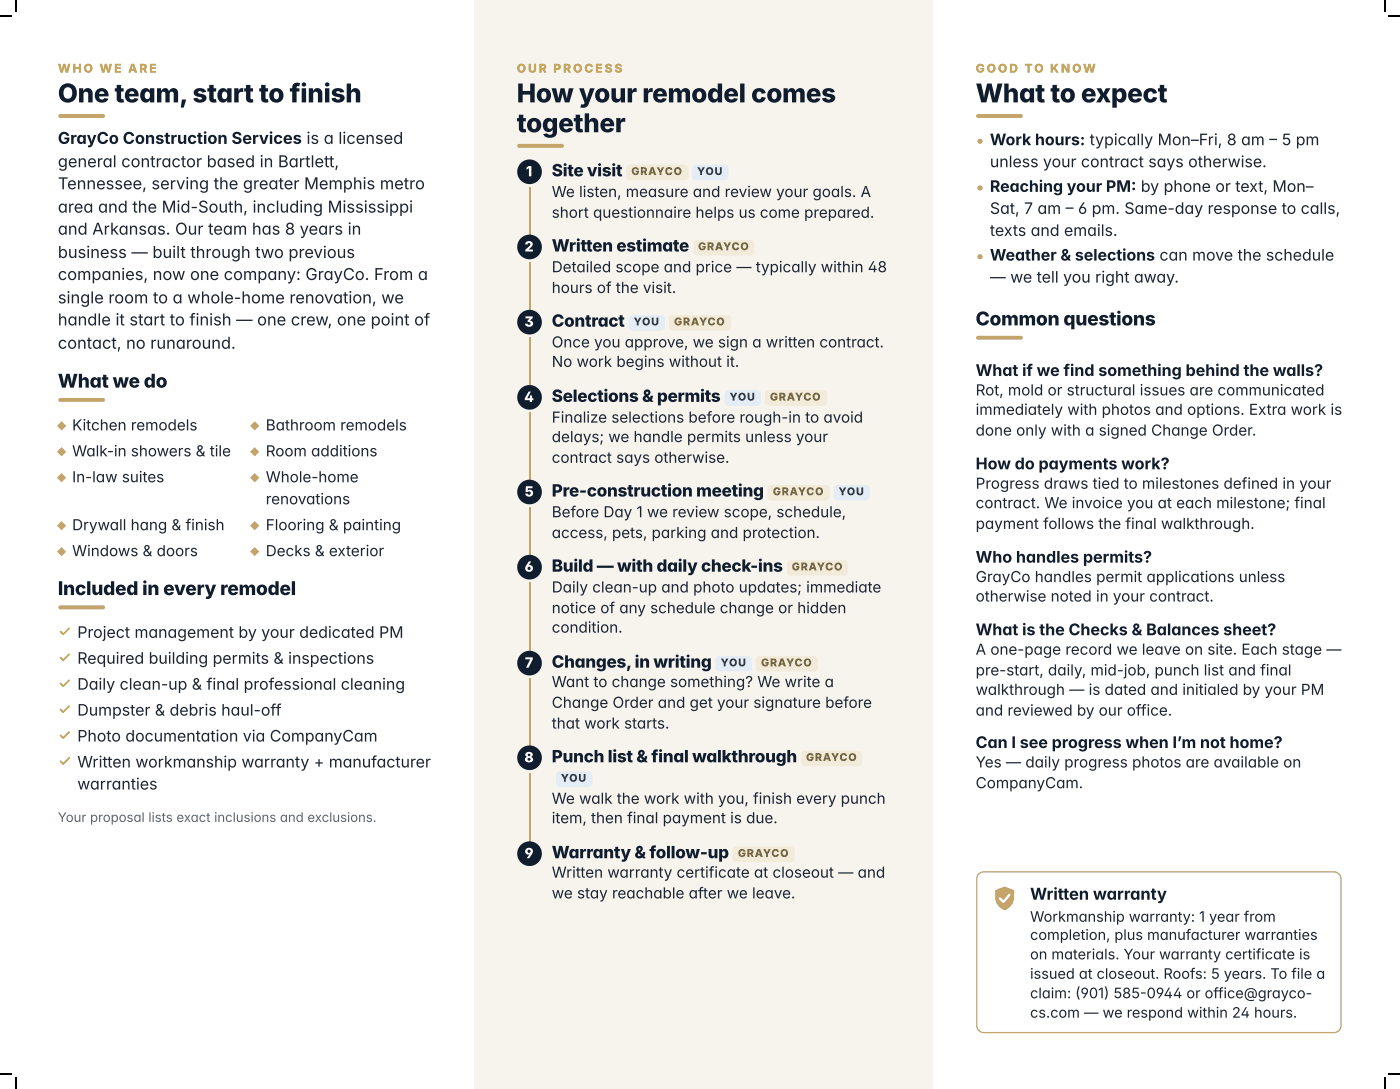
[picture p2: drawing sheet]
<svg xmlns="http://www.w3.org/2000/svg" width="286mm" height="222mm" viewBox="0 0 286 222" stroke-linecap="round" stroke-linejoin="round" font-family="sans-serif">
<defs><g id="words">
<g font-size="5.3" fill="#0f1d2f">
<text x="11.8" y="20.9">One team,start to finish</text>
<text x="105.5" y="20.9">How your remodel comes</text>
<text x="199.1" y="20.9">What to expect</text>
<text x="105.5" y="27">together</text>
</g>
<g font-size="3.9" fill="#0f1d2f">
<text x="199.1" y="66.4">Common questions</text>
<text x="11.8" y="79.1">What we do</text>
<text x="11.8" y="121.4">Included in every remodel</text>
</g>
<g font-size="3.5" fill="#0f1d2f">
<text x="112.6" y="36">Site visit</text>
<text x="112.6" y="51.3">Written estimate</text>
<text x="112.6" y="66.7">Contract</text>
<text x="112.6" y="82">Selections &amp; permits</text>
<text x="112.6" y="101.3">Pre-construction meeting</text>
<text x="112.6" y="116.7">Build — with daily check-ins</text>
<text x="112.6" y="136.3">Changes,in writing</text>
<text x="112.6" y="155.6">Punch list &amp; final walkthrough</text>
<text x="112.6" y="175.2">Warranty &amp; follow-up</text>
</g>
<g font-size="3.3" fill="#0f1d2f">
<text x="11.8" y="29.4">GrayCo Construction Services is a licensed</text>
<text x="199.1" y="76.7">What if we find something behind the walls?</text>
<text x="199.1" y="95.8">How do payments work?</text>
<text x="199.1" y="114.8">Who handles permits?</text>
<text x="199.1" y="129.6">What is the Checks &amp; Balances sheet?</text>
<text x="199.1" y="152.7">Can I see progress when I’m not home?</text>
<text x="210.2" y="183.6">Written warranty</text>
</g>
<g font-size="3.3" fill="#1d2532">
<text x="11.8" y="34.1">general contractor based in Bartlett,</text>
<text x="11.8" y="38.6">Tennessee, serving the greater Memphis metro</text>
<text x="11.8" y="43.4">area and the Mid-South, including Mississippi</text>
<text x="11.8" y="47.9">and Arkansas. Our team has 8 years in</text>
<text x="11.8" y="52.7">business — built through two previous</text>
<text x="11.8" y="57.1">companies, now one company: GrayCo. From a</text>
<text x="11.8" y="61.9">single room to a whole-home renovation, we</text>
<text x="11.8" y="66.4">handle it start to finish — one crew, one point of</text>
<text x="11.8" y="71.2">contact, no runaround.</text>
</g>
<g font-size="3.2" fill="#0f1d2f">
<text x="202" y="29.6">Work hours: typically Mon–Fri, 8 am – 5 pm</text>
<text x="202" y="39.2">Reaching your PM: by phone or text, Mon–</text>
<text x="202" y="53.2">Weather &amp; selections can move the schedule</text>
</g>
<g font-size="3.2" fill="#1d2532">
<text x="202" y="34.1">unless your contract says otherwise.</text>
<text x="202" y="43.7">Sat, 7 am – 6 pm. Same-day response to calls,</text>
<text x="202" y="48.2">texts and emails.</text>
<text x="202" y="57.7">— we tell you right away.</text>
<text x="15.8" y="130.2">Project management by your dedicated PM</text>
<text x="15.8" y="135.5">Required building permits &amp; inspections</text>
<text x="15.8" y="140.8">Daily clean-up &amp; final professional cleaning</text>
<text x="15.8" y="146">Dumpster &amp; debris haul-off</text>
<text x="15.8" y="151.3">Photo documentation via CompanyCam</text>
<text x="15.8" y="156.6">Written workmanship warranty + manufacturer</text>
<text x="15.8" y="161.1">warranties</text>
</g>
<g font-size="3.1" fill="#1d2532">
<text x="112.6" y="40.2">We listen, measure and review your goals. A</text>
<text x="112.6" y="44.4">short questionnaire helps us come prepared.</text>
<text x="112.6" y="55.6">Detailed scope and price — typically within 48</text>
<text x="112.6" y="59.8">hours of the visit.</text>
<text x="112.6" y="70.9">Once you approve, we sign a written contract.</text>
<text x="112.6" y="74.9">No work begins without it.</text>
<text x="199.1" y="80.7">Rot, mold or structural issues are communicated</text>
<text x="14.7" y="87.8">Kitchen remodels</text>
<text x="54.2" y="87.8">Bathroom remodels</text>
<text x="112.6" y="86.3">Finalize selections before rough-in to avoid</text>
<text x="199.1" y="84.7">immediately with photos and options. Extra work is</text>
<text x="199.1" y="88.9">done only with a signed Change Order.</text>
<text x="14.7" y="93.1">Walk-in showers &amp; tile</text>
<text x="54.2" y="93.1">Room additions</text>
<text x="112.6" y="90.2">delays; we handle permits unless your</text>
<text x="112.6" y="94.5">contract says otherwise.</text>
<text x="14.7" y="98.4">In-law suites</text>
<text x="54.2" y="98.4">Whole-home</text>
<text x="199.1" y="99.7">Progress draws tied to milestones defined in your</text>
<text x="54.2" y="102.9">renovations</text>
<text x="112.6" y="105.6">Before Day 1 we review scope, schedule,</text>
<text x="199.1" y="103.7">contract. We invoice you at each milestone; final</text>
<text x="199.1" y="107.9">payment follows the final walkthrough.</text>
<text x="14.7" y="108.2">Drywall hang &amp; finish</text>
<text x="14.7" y="113.5">Windows &amp; doors</text>
<text x="54.2" y="108.2">Flooring &amp; painting</text>
<text x="54.2" y="113.5">Decks &amp; exterior</text>
<text x="112.6" y="109.8">access, pets, parking and protection.</text>
<text x="199.1" y="118.8">GrayCo handles permit applications unless</text>
<text x="112.6" y="120.9">Daily clean-up and photo updates; immediate</text>
<text x="112.6" y="125.1">notice of any schedule change or hidden</text>
<text x="199.1" y="122.8">otherwise noted in your contract.</text>
<text x="112.6" y="129.1">condition.</text>
<text x="199.1" y="133.6">A one-page record we leave on site. Each stage —</text>
<text x="199.1" y="137.8">pre-start, daily, mid-job, punch list and final</text>
<text x="112.6" y="140.2">Want to change something? We write a</text>
<text x="199.1" y="141.8">walkthrough — is dated and initialed by your PM</text>
<text x="112.6" y="144.5">Change Order and get your signature before</text>
<text x="112.6" y="148.7">that work starts.</text>
<text x="199.1" y="146">and reviewed by our office.</text>
<text x="199.1" y="156.6">Yes — daily progress photos are available on</text>
<text x="199.1" y="160.9">CompanyCam.</text>
<text x="112.6" y="164">We walk the work with you, finish every punch</text>
<text x="112.6" y="168">item, then final payment is due.</text>
<text x="112.6" y="179.1">Written warranty certificate at closeout — and</text>
<text x="112.6" y="183.4">we stay reachable after we leave.</text>
</g>
<g font-size="3" fill="#1d2532">
<text x="210.2" y="188.1">Workmanship warranty: 1 year from</text>
<text x="210.2" y="191.8">completion, plus manufacturer warranties</text>
<text x="210.2" y="195.8">on materials. Your warranty certificate is</text>
<text x="210.2" y="199.8">issued at closeout. Roofs: 5 years. To file a</text>
<text x="210.2" y="203.7">claim: (901) 585-0944 or office@grayco-</text>
<text x="210.2" y="207.7">cs.com — we respond within 24 hours.</text>
</g>
<g font-size="2.9" fill="#fff">
<text x="107.3" y="36">1</text>
<text x="107.1" y="51.3">2</text>
<text x="107" y="66.7">3</text>
<text x="107" y="82">4</text>
<text x="107" y="101.3">5</text>
<text x="107.1" y="116.7">6</text>
<text x="107.1" y="136.3">7</text>
<text x="107" y="155.6">8</text>
<text x="107.1" y="175.2">9</text>
</g>
<text font-size="2.7" fill="#586374" x="11.8" y="167.7">Your proposal lists exact inclusions and exclusions.</text>
<g font-size="2.5" fill="#b8902f">
<text x="11.8" y="14.8">WHO WE ARE</text>
<text x="105.5" y="14.8">OUR PROCESS</text>
<text x="199.1" y="14.8">GOOD TO KNOW</text>
</g>
<g font-size="2.2" fill="#7a5b12">
<text x="128.9" y="35.7">GRAYCO</text>
<text x="142.5" y="51.1">GRAYCO</text>
<text x="137.6" y="66.4">GRAYCO</text>
<text x="157.2" y="81.8">GRAYCO</text>
<text x="157.7" y="101.1">GRAYCO</text>
<text x="161.6" y="116.4">GRAYCO</text>
<text x="155.3" y="136">GRAYCO</text>
<text x="164.5" y="155.3">GRAYCO</text>
<text x="150.6" y="174.9">GRAYCO</text>
</g>
<g font-size="2.2" fill="#1a3a5f">
<text x="142.3" y="35.7">YOU</text>
<text x="129.3" y="66.4">YOU</text>
<text x="148.9" y="81.8">YOU</text>
<text x="171.1" y="101.1">YOU</text>
<text x="147.1" y="136">YOU</text>
<text x="114.5" y="159.5">YOU</text>
</g>
</g></defs>
<path d="M96.8 0h93.7v222.2h-93.7z" fill="#f7f4ee"/>
<g fill="#c4a469">
<path d="M12 23.4l.3-.1h8.7a.4 .4 0 0 1 .4 .4 .4 .4 0 0 1-.4 .4h-8.7l-.4-.3z"/>
<path d="M12 81.3l.3-.1h8.7a.4 .4 0 0 1 .4 .4 .4 .4 0 0 1-.4 .4h-8.7l-.4-.2z"/>
<path d="M12 123.7l.3-.1h8.7a.4 .4 0 0 1 .4 .4 .4 .4 0 0 1-.4 .4h-8.7l-.4-.3z"/>
<path d="M12.6 86l.9 .9-.9 1-1-1z"/>
<path d="M52 86l.9 .9-.9 1-.9-1z"/>
<path d="M12.6 91.3l.9 .9-.9 .9-1-.9z"/>
<path d="M52 91.3l.9 .9-.9 .9-.9-.9z"/>
<path d="M12.6 96.6l.9 .9-.9 .9-1-.9z"/>
<path d="M52 96.6l.9 .9-.9 .9-.9-.9z"/>
<path d="M12.6 106.4l.9 .9-.9 .9-1-.9z"/>
<path d="M52 106.4l.9 .9-.9 .9-.9-.9z"/>
<path d="M12.6 111.6l.9 1-.9 .9-1-.9z"/>
<path d="M52 111.6l.9 1-.9 .9-.9-.9z"/>
</g>
<path d="M14.1 128.2l-1.2 1.3-.6-.6M14.1 133.5l-1.2 1.3-.6-.6M14.1 138.8l-1.2 1.2-.6-.5M14.1 144.1l-1.2 1.2-.6-.5M14.1 149.4l-1.2 1.2-.6-.5M14.1 154.7l-1.2 1.2-.6-.5" fill="none" stroke="#b8902f" stroke-width=".33"/>
<path d="M96.8 3.2h93.7v215.9h-93.7z" fill="#f7f4ee"/>
<path d="M105.7 29.5l.3-.1h8.7a.4 .4 0 0 1 .4 .4 .4 .4 0 0 1-.4 .4h-8.7l-.4-.3z" fill="#c4a469"/>
<path d="M128 33.8l.6-.2h11.1a.79 .79 0 0 1 .8 .8v1.6a.79 .79 0 0 1-.8 .8h-11.1a.79 .79 0 0 1-.8-.8v-1.8z" fill="#f3ebd9"/>
<path d="M141.5 33.8l.6-.2h5.8a.79 .79 0 0 1 .8 .8v1.6a.79 .79 0 0 1-.8 .8h-5.8a.79 .79 0 0 1-.8-.8v-1.8z" fill="#e4ecf6"/>
<circle cx="108.1" cy="35.1" r="2.51" fill="#0f1d2f"/>
<path d="M108.1 38.1v9.8" fill="none" stroke="#c4a469" stroke-width=".26"/>
<path d="M141.8 49.2l.5-.3h10.9a.79 .79 0 0 1 .8 .8v1.6a.79 .79 0 0 1-.8 .8h-10.9a.79 .79 0 0 1-.7-.8v-1.7z" fill="#f3ebd9"/>
<circle cx="108.1" cy="50.4" r="2.51" fill="#0f1d2f"/>
<path d="M108.1 53.4v9.8" fill="none" stroke="#c4a469" stroke-width=".26"/>
<path d="M128.6 64.5l.5-.2h5.8a.79 .79 0 0 1 .8 .8v1.6a.79 .79 0 0 1-.8 .8h-5.8a.79 .79 0 0 1-.8-.8v-1.8z" fill="#e4ecf6"/>
<path d="M136.8 64.5l.5-.2h11.1a.79 .79 0 0 1 .8 .8v1.6a.79 .79 0 0 1-.8 .8h-11.1a.79 .79 0 0 1-.8-.8v-1.8z" fill="#f3ebd9"/>
<circle cx="108.1" cy="65.7" r="2.51" fill="#0f1d2f"/>
<path d="M108.1 68.8v9.8" fill="none" stroke="#c4a469" stroke-width=".26"/>
<path d="M148.1 79.9l.6-.3h5.8a.79 .79 0 0 1 .8 .8v1.6a.79 .79 0 0 1-.8 .8h-5.8a.79 .79 0 0 1-.8-.8v-1.7z" fill="#e4ecf6"/>
<path d="M156.3 79.9l.6-.3h11.1a.79 .79 0 0 1 .8 .8v1.6a.79 .79 0 0 1-.8 .8h-11.1a.79 .79 0 0 1-.8-.8v-1.7z" fill="#f3ebd9"/>
<circle cx="108.1" cy="81.1" r="2.51" fill="#0f1d2f"/>
<path d="M108.1 84.1v13.8" fill="none" stroke="#c4a469" stroke-width=".26"/>
<path d="M156.9 99.2l.5-.2h11.1a.79 .79 0 0 1 .8 .7v1.6a.79 .79 0 0 1-.8 .8h-11.1a.79 .79 0 0 1-.8-.8v-1.7z" fill="#f3ebd9"/>
<path d="M170.4 99.2l.5-.2h5.8a.79 .79 0 0 1 .8 .7v1.6a.79 .79 0 0 1-.8 .8h-5.8a.79 .79 0 0 1-.8-.8v-1.7z" fill="#e4ecf6"/>
<circle cx="108.1" cy="100.4" r="2.51" fill="#0f1d2f"/>
<path d="M108.1 103.5v9.7" fill="none" stroke="#c4a469" stroke-width=".26"/>
<path d="M160.8 114.5l.6-.2h10.8a.79 .79 0 0 1 .8 .8v1.6a.79 .79 0 0 1-.8 .8h-10.8a.79 .79 0 0 1-.8-.8v-1.8z" fill="#f3ebd9"/>
<circle cx="108.1" cy="115.8" r="2.51" fill="#0f1d2f"/>
<path d="M108.1 118.8v14" fill="none" stroke="#c4a469" stroke-width=".26"/>
<path d="M146.3 134.1l.5-.2h5.9a.79 .79 0 0 1 .8 .8v1.6a.79 .79 0 0 1-.8 .8h-5.9a.79 .79 0 0 1-.8-.8l.1-1.8z" fill="#e4ecf6"/>
<path d="M154.5 134.1l.5-.2h11.2a.79 .79 0 0 1 .8 .8v1.6a.79 .79 0 0 1-.8 .8h-11.2a.79 .79 0 0 1-.7-.8v-1.8z" fill="#f3ebd9"/>
<circle cx="108.1" cy="135.3" r="2.51" fill="#0f1d2f"/>
<path d="M108.1 138.4v13.7" fill="none" stroke="#c4a469" stroke-width=".26"/>
<path d="M163.7 153.4l.6-.2h10.9a.79 .79 0 0 1 .7 .8v1.6a.79 .79 0 0 1-.7 .8h-10.9a.79 .79 0 0 1-.8-.8v-1.8z" fill="#f3ebd9"/>
<path d="M113.7 157.7l.6-.3h5.8a.79 .79 0 0 1 .8 .8v1.6a.79 .79 0 0 1-.8 .8h-5.8a.79 .79 0 0 1-.8-.8v-1.7z" fill="#e4ecf6"/>
<circle cx="108.1" cy="154.6" r="2.51" fill="#0f1d2f"/>
<path d="M108.1 157.7v14" fill="none" stroke="#c4a469" stroke-width=".26"/>
<path d="M149.7 173l.6-.2h11.1a.79 .79 0 0 1 .8 .8v1.6a.79 .79 0 0 1-.8 .7h-11.1a.79 .79 0 0 1-.8-.7v-1.8z" fill="#f3ebd9"/>
<circle cx="108.1" cy="174.2" r="2.51" fill="#0f1d2f"/>
<g fill="#c4a469">
<path d="M199.3 23.4l.3-.1h8.8a.4 .4 0 0 1 .4 .4 .4 .4 0 0 1-.4 .4h-8.8l-.3-.3z"/>
<path d="M199.3 68.6l.3-.1h8.8a.4 .4 0 0 1 .4 .4 .4 .4 0 0 1-.4 .4h-8.8l-.3-.2z"/>
</g>
<path d="M199.8 178.4l.5-.4 .5-.1h71.5a1.46 1.46 0 0 1 1.4 1.5v29.9a1.46 1.46 0 0 1-1.4 1.4h-71.5a1.46 1.46 0 0 1-1.4-1.4v-29.9l.1-.6z" fill="#fff"/>
<path d="M199.8 178.4l.5-.4 .5-.1h71.5a1.46 1.46 0 0 1 1.4 1.5v29.9a1.46 1.46 0 0 1-1.4 1.4h-71.5a1.46 1.46 0 0 1-1.4-1.4v-29.9l.1-.6z" fill="none" stroke="#c4a469" stroke-width=".26"/>
<path d="M203.1 181.7l2-.8 1.9 .8a3.8 3.8 0 0 1-.9 3.5 1.14 1.14 0 0 1-2 0 2.81 2.81 0 0 1-1-2.1z" fill="#c4a469"/>
<path d="M206 182.6l-1.2 1.5-.7-.7" fill="none" stroke="#fff" stroke-width=".49"/>
<g fill="#c4a469">
<circle cx="200" cy="28.8" r=".53"/>
<circle cx="200" cy="38.4" r=".53"/>
<circle cx="200" cy="52.4" r=".53"/>
</g>
<path d="M3 -.1h.6v2.6h-.6z" fill="#fff"/>
<path d="M3.3 0v2.4" fill="none" stroke="#000" stroke-width=".26"/>
<path d="M3 219.7h.6v2.6h-.6z" fill="#fff"/>
<path d="M3.3 219.9v2.3" fill="none" stroke="#000" stroke-width=".26"/>
<path d="M282.4 -.1h.6v2.6h-.6z" fill="#fff"/>
<path d="M282.7 0v2.4" fill="none" stroke="#000" stroke-width=".26"/>
<path d="M282.4 219.7h.6v2.6h-.6z" fill="#fff"/>
<path d="M282.7 219.9v2.3" fill="none" stroke="#000" stroke-width=".26"/>
<path d="M-.1 3h2.6v.6h-2.6z" fill="#fff"/>
<path d="M0 3.3h2.4" fill="none" stroke="#000" stroke-width=".26"/>
<path d="M283.2 3h2.6v.6h-2.6z" fill="#fff"/>
<path d="M283.4 3.3h2.3" fill="none" stroke="#000" stroke-width=".26"/>
<path d="M-.1 218.9h2.6v.6h-2.6z" fill="#fff"/>
<path d="M0 219.2h2.4" fill="none" stroke="#000" stroke-width=".26"/>
<path d="M283.2 218.9h2.6v.6h-2.6z" fill="#fff"/>
<path d="M283.4 219.2h2.3" fill="none" stroke="#000" stroke-width=".26"/>
<use href="#words"/>
</svg>
